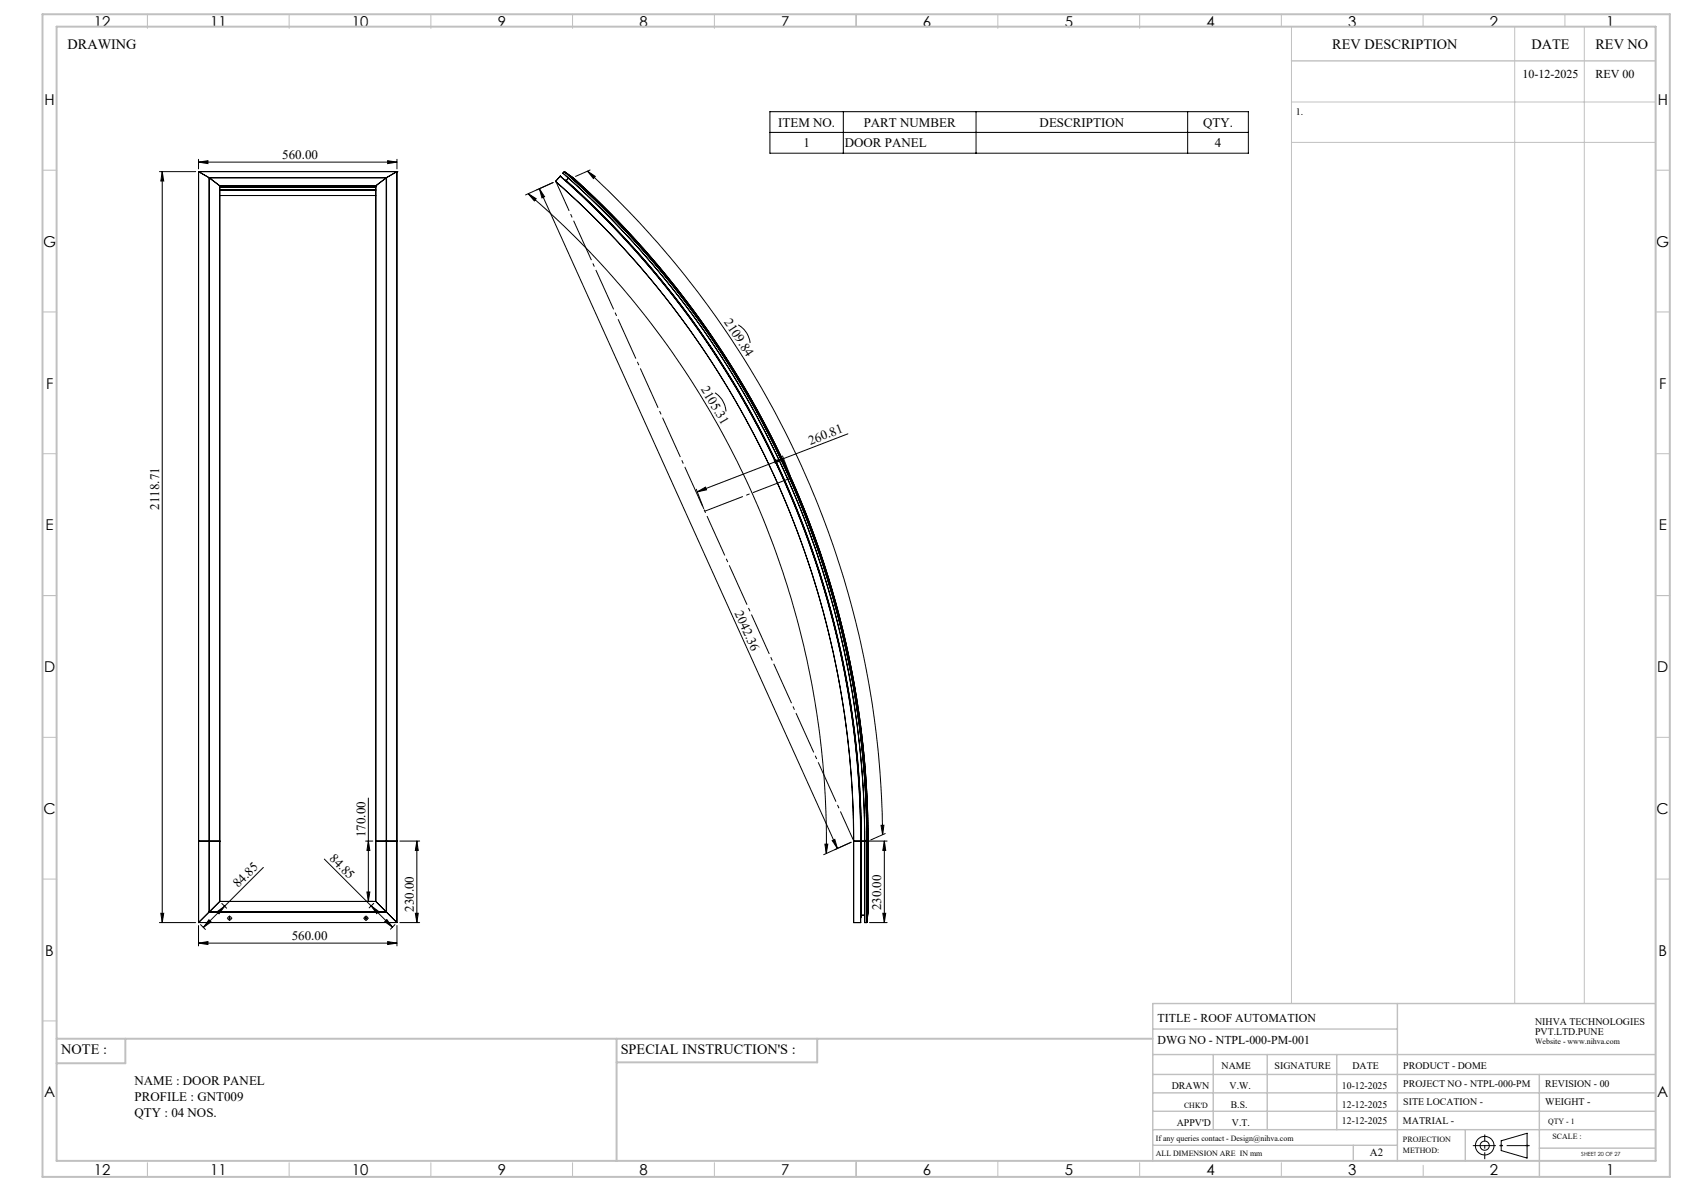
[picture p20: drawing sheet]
<svg xmlns="http://www.w3.org/2000/svg" width="594mm" height="420mm" viewBox="0 0 594 420" stroke-linecap="round" stroke-linejoin="round" font-family="sans-serif">
<defs><g id="words">
<g font-size="5.3">
<text x="33.1" y="9.5">12</text>
<text x="74.1" y="9.5">11</text>
<text x="124.1" y="9.5">10</text>
<text x="175.6" y="9.5">9</text>
<text x="225.6" y="9.5">8</text>
<text x="275.6" y="9.5">7</text>
<text x="325.6" y="9.5">6</text>
<text x="375.6" y="9.5">5</text>
<text x="425.6" y="9.5">4</text>
<text x="475.6" y="9.5">3</text>
<text x="525.6" y="9.5">2</text>
<text x="566.6" y="9.5">1</text>
<text x="15.7" y="37">H</text>
<text x="584.7" y="37">H</text>
<text x="15.2" y="87">G</text>
<text x="584.2" y="87">G</text>
<text x="16.2" y="137">F</text>
<text x="585.2" y="137">F</text>
<text x="16.1" y="187">E</text>
<text x="585.1" y="187">E</text>
<text x="15.5" y="237">D</text>
<text x="584.5" y="237">D</text>
<text x="15.4" y="287">C</text>
<text x="584.4" y="287">C</text>
<text x="16" y="337.1">B</text>
<text x="585" y="337.1">B</text>
<text x="15.5" y="387">A</text>
<text x="584.5" y="387">A</text>
<text x="33.1" y="414.5">12</text>
<text x="74.1" y="414.5">11</text>
<text x="124.1" y="414.5">10</text>
<text x="175.6" y="414.5">9</text>
<text x="225.6" y="414.5">8</text>
<text x="275.6" y="414.5">7</text>
<text x="325.6" y="414.5">6</text>
<text x="375.6" y="414.5">5</text>
<text x="425.6" y="414.5">4</text>
<text x="475.6" y="414.5">3</text>
<text x="525.6" y="414.5">2</text>
<text x="566.6" y="414.5">1</text>
</g>
<g font-size="5">
<text x="23.8" y="17.2">DRAWING</text>
<text x="470" y="17.4">REV DESCRIPTION</text>
<text x="540.2" y="17.4">DATE</text>
<text x="562.8" y="17.4">REV NO</text>
<text x="21.6" y="371.8">NOTE :</text>
<text x="218.9" y="371.8">SPECIAL INSTRUCTION'S :</text>
</g>
<g font-size="4.6">
<text x="274.5" y="44.7">ITEM NO.</text>
<text x="304.6" y="44.7">PART NUMBER</text>
<text x="366.7" y="44.7">DESCRIPTION</text>
<text x="424.4" y="44.7">QTY.</text>
<text x="283.4" y="52">1</text>
<text x="298" y="52">DOOR PANEL</text>
<text x="428.5" y="52">4</text>
<text x="99.6" y="56.1">560.00</text>
<text x="255.3" y="113.6" transform="rotate(57 255.3 113.6)">2109.84</text>
<text x="247.2" y="137.3" transform="rotate(60 247.2 137.3)">2105.31</text>
<text x="285.9" y="156.9" transform="rotate(-21 285.9 156.9)">260.81</text>
<text x="56.2" y="179.8" transform="rotate(-90 56.2 179.8)">2118.71</text>
<text x="259.1" y="216.2" transform="rotate(66 259.1 216.2)">2042.36</text>
<text x="128.9" y="295.2" transform="rotate(-90 128.9 295.2)">170.00</text>
<text x="116" y="303" transform="rotate(45 116 303)">84.85</text>
<text x="84" y="313.2" transform="rotate(-45 84 313.2)">84.85</text>
<text x="145.9" y="321.5" transform="rotate(-90 145.9 321.5)">230.00</text>
<text x="310.9" y="321.1" transform="rotate(-90 310.9 321.1)">230.00</text>
<text x="102.9" y="331.5">560.00</text>
<text x="47.5" y="382.7">NAME : DOOR PANEL</text>
<text x="47.5" y="388.3">PROFILE : GNT009</text>
<text x="47.5" y="393.9">QTY : 04 NOS.</text>
</g>
<g font-size="4.2">
<text x="537.1" y="27.6">10-12-2025</text>
<text x="562.8" y="27.6">REV 00</text>
<text x="408.3" y="360.3">TITLE - ROOF AUTOMATION</text>
<text x="408.3" y="368.2">DWG NO - NTPL-000-PM-001</text>
</g>
<text font-size="3.9" x="483.2" y="407.7">A2</text>
<g font-size="3.5">
<text x="457" y="40.6">1.</text>
<text x="541.5" y="361.3">NIHVA TECHNOLOGIES</text>
<text x="541.5" y="364.9">PVT.LTD.PUNE</text>
<text x="430.9" y="377">NAME</text>
<text x="449.6" y="377">SIGNATURE</text>
<text x="477" y="377">DATE</text>
<text x="495" y="377">PRODUCT - DOME</text>
<text x="495" y="383.3">PROJECT NO - NTPL-000-PM</text>
<text x="545.1" y="383.3">REVISION - 00</text>
<text x="413.3" y="384.1">DRAWN</text>
<text x="433.7" y="384.1">V.W.</text>
<text x="473.4" y="384.1">10-12-2025</text>
<text x="495" y="389.8">SITE LOCATION -</text>
<text x="545.1" y="389.8">WEIGHT -</text>
<text x="434.1" y="390.6">B.S.</text>
<text x="473.4" y="390.6">12-12-2025</text>
<text x="415.1" y="396.9">APPV'D</text>
<text x="434.6" y="396.9">V.T.</text>
<text x="473.4" y="396.5">12-12-2025</text>
<text x="494.8" y="396.5">MATRIAL -</text>
</g>
<g font-size="2.8">
<text x="541.5" y="368.3">Website - www.nihva.com</text>
<text x="417.6" y="390.6">CHK'D</text>
<text x="546.1" y="396.5">QTY - 1</text>
<text x="547.6" y="401.7">SCALE :</text>
<text x="407.7" y="402.2">If any queries contact - Design@nihva.com</text>
<text x="407.7" y="407.7">ALL DIMENSION ARE IN mm</text>
<text x="494.8" y="402.7">PROJECTION</text>
<text x="494.8" y="406.5">METHOD:</text>
</g>
<text font-size="2" x="557.8" y="407.8">SHEET 20 OF 27</text>
</g></defs>
<g fill="none" stroke="#000" stroke-width=".35">
<path d="M271.6 39.4h168.7v14.6h-168.7zM297.5 39.4v14.6M344.3 39.4v14.6M418.9 39.4v14.6M70 57.2l3.3-.5v1zM70 56.2v3.4M70 57.2h70M136.7 56.7l3.3 .5-3.3 .5zM140 56.2v3.4M208.1 60l-5.1 2.2M271.6 46.7h168.7M56.2 60.5h12.8"/>
<path d="M57.2 60.5l.5 3.3h-1zM57.2 60.5v264.8M70 60.6h.1M70 60.6v236M70.1 60.5l-.1 .1M70.1 60.6v236M70.1 60.5h69.9M70.1 60.5l3.6 2.1M70.1 60.6l3.6 2M73.7 62.6l.2 .1M73.7 62.6v234M73.7 62.6h62.6"/>
<path d="M73.9 62.7v233.9M73.9 62.7l3.6 2.8M73.9 62.7h62.3M77.5 65.6h.1M77.5 65.5v231.1M77.5 65.5h55.1M77.5 66.1h55M77.5 66.9h55M77.5 69h55M77.5 67.1h55M132.5 65.6h.1M132.6 65.5h.1"/>
<path d="M132.6 65.5v231.1M136.2 62.7v233.9M136.2 62.7l-3.6 2.8M136.3 62.6v234M136.3 62.6l-.1 .1M140 60.6v236M140 60.6l-3.7 2M140 60.6h.1M186.3 68.3l2.8 1.8-.6 .8zM186.3 68.3a300.2 300.2 0 0 1 105.2 232.7M190.3 66.6l105.1 232.6M190.3 66.6l1.8 2.8-.9 .4z"/>
<path d="M195.1 64.4l-9.7 4.3M196 63.9a309.8 309.8 0 0 1 105.1 232.7M196 63.9a310.3 310.3 0 0 1 105.1 232.7M197.6 62.1a312.4 312.4 0 0 1 106 234.5M197.6 62.1l-1.6 1.8M197.7 62.1h.1M197.7 62.1a312.2 312.2 0 0 1 105.9 234.5M197.9 62.3l-.3-.2-1.6 1.9M197.9 62.3v.1M198.6 61a313.9 313.9 0 0 1 106.4 235.6M198.6 61v.1M198.6 61.1a313.9 313.9 0 0 1 106.4 235.5"/>
<path d="M198.9 63.2l.8 .5M199 60.6l3.1 2M199 60.6a314.7 314.7 0 0 1 106.7 236M199 60.6h.1M199 60.6l-.4 .4M199.1 60.6a314.7 314.7 0 0 1 106.7 236M199.1 60.6l3 2M199.7 63.7h.1M199.7 63.7a312.7 312.7 0 0 1 104.1 232.9M200.5 62.8l-.8 .9M202.1 62.6l.1 .1M202.1 62.6a315.2 315.2 0 0 1 104.1 234"/>
<path d="M202.1 62.6a315.1 315.1 0 0 1 104.1 234M202.2 62.7a315.1 315.1 0 0 1 104 233.9M207.2 60.3l2.8 1.9-.7 .8zM207.2 60.3a320.5 320.5 0 0 1 104.1 234M260.4 114.6a8.6 8.6 0 0 1 4.2 6.3M252.2 138.5a8.5 8.5 0 0 1 3.9 6.6M299.1 153l-22.7 8.7M245.6 172.5l2.6 6.9M246 173.4l2.8-1.6 .4 .9zM273.1 162.4l3.3-.7-2.9 1.7zM276 160.8l2.7 6.8M276.4 161.7l-30.4 11.7"/>
<path d="M70 296.6h.1M70 296.6v28.7M70.1 296.6h3.6M70.1 296.6v28.7M73.7 296.6h.2M73.7 296.6v25.1M73.9 296.6h3.6M73.9 296.6v24.9M77.5 296.6h.1M77.5 296.6v21.3M128.9 296.6h2.6M129.9 296.6l.6 3.3h-1.1z"/>
<path d="M129.9 281.4v36.5M132.5 296.6h.1M132.5 296.6l.1 21.3M132.6 296.6h3.6M136.2 296.6h.1M136.2 296.6v24.9M136.3 296.6v25.1M136.3 296.6h3.7M140 296.6h.1M140 296.6v28.7M141 296.6h7M147 296.6l.5 3.3h-1z"/>
<path d="M147 296.6v28.7M291 297.7h1l-.5 3.3zM293.5 296.4l1-.4 .9 3.2zM300.2 297l-9.7 4.4M301.1 296.6h.1M301.1 296.6v28.7M301.1 296.6h5.1M303.6 296.6h.1M303.6 296.6v28.7M303.8 296.6h.1M303.8 296.6v26.2M303.8 296.6v26.1"/>
<path d="M305 296.6h.1M305 296.6v28.7M305.7 296.6h.1M305.7 296.6v28.7M305.8 296.6v28.7M306.2 296.6h.1M306.2 296.6v25.1M306.7 296.6h6.2M310.8 291.1l1-.1-.5 3.3zM311.9 296.6l.5 3.3h-1zM311.9 296.6v28.7M312.2 294l-5.1 2.2"/>
<path d="M77.5 317.9h.1M77.5 317.9h55.1M77.5 317.9l-3.6 3.6M78.2 318.6l1.7 1.7M92.9 305.9l-21.2 21.2M114.4 302.9l24 24.1M129.4 314.6h1.1l-.6 3.3zM130.9 319.5l2.7 1.9-.7 .8zM131.8 318.6l-1.6 1.6M132.5 317.9h.1M132.6 317.9l3.6 3.6M56.2 325.3h12.8"/>
<path d="M56.7 322.1h1l-.5 3.2zM70 332.6l3.3-.5v1zM70 326.4v7.2M70 332.6h70M70 325.3h70M70.1 325.3h-.1M70.7 326.1l1.8 1.7M73.7 324.4l.7 .7-2.7 2zM73.7 321.7h62.6M73.7 321.7l-3.6 3.6M73.9 321.5l-.2 .2M73.9 321.5h62.3"/>
<path d="M76.6 321.5l2.6-1.9-1.9 2.6zM80.6 323.8h.7M81 323.5v.6M128.8 323.8h.6M129.1 323.5v.6M135.7 325l.8-.7 1.9 2.7zM136.2 321.5l.1 .2M136.3 321.7l3.7 3.6M136.7 332.1l3.3 .5-3.3 .5zM139.3 326.1l-1.6 1.6M140 325.3h.1M140 326.4v7.2"/>
<path d="M141 325.3h7M146.5 322.1h1l-.5 3.2zM301.1 325.3h.1M301.1 325.3h2.5M303.8 322.8l-.2 .9M303.8 322.7v.1M303.8 322.7h1.2M305 325.3h.7M305.8 325.3h-.1M306.2 321.6v.1M306.2 321.7l-.4 3.6M306.7 325.3h6.2"/>
<path d="M311.4 322.1h1l-.5 3.2zM529.5 402.3l9.2-2.7v8.8l-9.2-2.7z"/>
<circle cx="81" cy="323.8" r=".62"/>
<circle cx="129.1" cy="323.8" r=".62"/>
<circle cx="523.7" cy="404" r="1.62"/>
<circle cx="523.7" cy="404" r="3.3"/>
</g>
<g fill="none" stroke="#c0c0c0" stroke-width=".35">
<path d="M52 5v5M102 5v5M152 5v5M202 5v5M252 5v5M302 5v4.4M352 5v5M402 5v5M452 5v4.4M455.5 9.4v344.5M502 5v4.4M534.3 9.4v344.5"/>
<path d="M552 5v4.4M558.8 9.4v344.5M455.5 36h128.5M455.5 50.2h128.5M15 60h5M584 60h5M15 110h5M584 110h5M15 160h5M584 160h5M15 210h5M584 210h5"/>
<path d="M15 260h5M584 260h5M15 310h5M584 310h5M15 360h5M52 410v5M102 410v5M152 410v5M202 410v5M252 410v5M302 409.4v5.6M352 409.4v5.6"/>
<path d="M402 410v5M452 410v5M502 410.9v4.1M529 404h1M529.2 403.7l.7 .7M529.5 403.5v1M529.9 403.7l-.7 .7M538.1 404h1.1M538.3 403.7l.7 .7M538.7 403.5v1M539 403.7l-.7 .7"/>
</g>
<path d="M80.4 323.8h-.4M81 323.2v-.3M81 324.4v.3M81.6 323.8h.3M128.5 323.8h-.3M129.1 323.2v-.3M129.1 324.4v.3M129.7 323.8h.3" fill="none" stroke="#000" stroke-width=".35" stroke-dasharray="15.2 1.3 1.3 1.3" stroke-linecap="butt"/>
<path d="M519.5 404h20.1" fill="none" stroke="#000" stroke-width=".35" stroke-dasharray="15.2 1.3 1.3 1.3" stroke-dashoffset="7.1" stroke-linecap="butt"/>
<path d="M523.7 408.8v-8.7" fill="none" stroke="#000" stroke-width=".35" stroke-dasharray="15.2 1.3 1.3 1.3" stroke-dashoffset="12.8" stroke-linecap="butt"/>
<path d="M301.2 296.6l-105.2-232.7" fill="none" stroke="#000" stroke-width=".35" stroke-dasharray="15.2 1.3 1.3 1.3" stroke-dashoffset="3.8" stroke-linecap="butt"/>
<path d="M248.6 180.3l30.4-11.8" fill="none" stroke="#000" stroke-width=".35" stroke-dasharray="15.2 1.3 1.3 1.3" stroke-dashoffset=".8" stroke-linecap="butt"/>
<g fill="none" stroke="#c0c0c0" stroke-width=".5">
<path d="M455.5 21.5h128.5M492.9 353.9v55.5M584 353.9h-177.4v55.5M406.6 371.9h177.4M406.6 378.9h177.4M406.6 362.9h86.3M428 371.9v26.5M447 371.9v26.5M471.5 371.9v26.5M543 378.9v36.1M406.6 391.9h177.4M406.6 385.4h177.4"/>
<path d="M406.6 398.4h177.4M516.9 398.4v11M406.6 403.9h86.3M477.3 403.9v5.5M543 404.9h41"/>
</g>
<path d="M15 5h574v410h-574zM20 9.4h564v400h-564zM20 366.3h386.6M44.2 366.3v8.6h-24.2M217.5 366.3v43.1M288.3 366.3v8.3h-70.8" fill="none" stroke="#c0c0c0" stroke-width=".7"/>
<g fill="#000">
<path d="M70 57.2l3.3-.5v1zM136.7 56.7l3.3 .5-3.3 .5zM70 332.6l3.3-.5v1zM136.7 332.1l3.3 .5-3.3 .5z"/>
<path d="M57.2 60.5l.5 3.3h-1zM56.7 322.1h1l-.5 3.2zM311.9 296.6l.5 3.3h-1zM311.4 322.1h1l-.5 3.2z"/>
<path d="M246 173.4l2.8-1.6 .4 .9zM273.1 162.4l3.3-.7-2.9 1.7z"/>
<path d="M293.5 296.4l1-.4 .9 3.2zM190.3 66.6l1.8 2.8-.9 .4z"/>
<path d="M310.8 291.1l1-.1-.5 3.3zM207.2 60.3l2.8 1.9-.7 .8z"/>
<path d="M130.9 319.5l2.7 1.9-.7 .8zM135.7 325l.8-.7 1.9 2.7z"/>
<path d="M291 297.7h1l-.5 3.3zM186.3 68.3l2.8 1.8-.6 .8z"/>
<path d="M73.7 324.4l.7 .7-2.7 2zM76.6 321.5l2.6-1.9-1.9 2.6z"/>
<path d="M146.5 322.1h1l-.5 3.2zM147 296.6l.5 3.3h-1zM129.4 314.6h1.1l-.6 3.3zM129.9 296.6l.6 3.3h-1.1z"/>
</g>
<use href="#words"/>
</svg>
